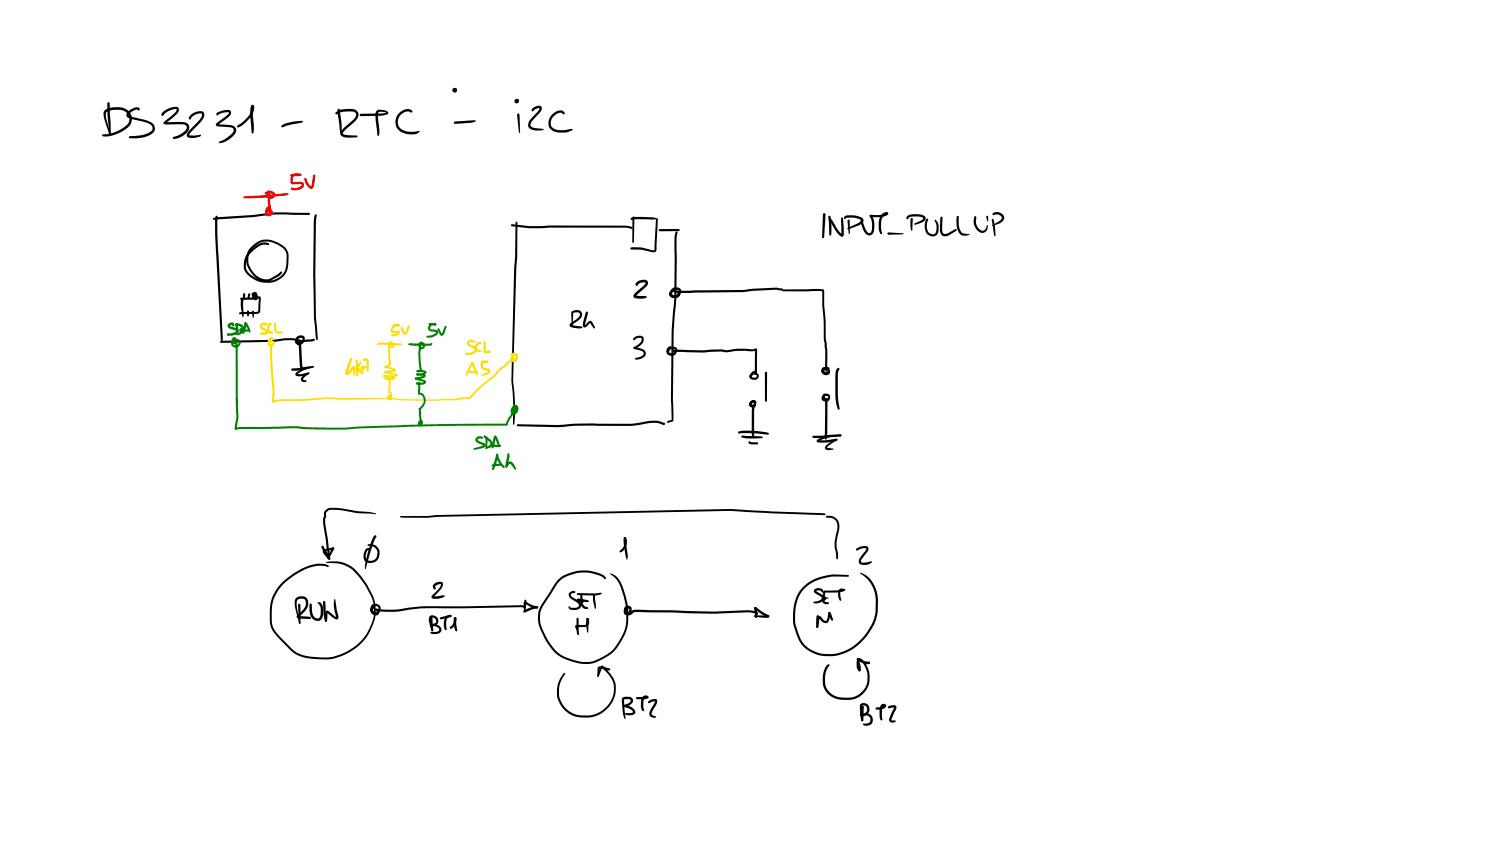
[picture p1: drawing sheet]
<svg xmlns="http://www.w3.org/2000/svg" width="449mm" height="254mm" viewBox="0 0 449 254" stroke-linecap="round" stroke-linejoin="round" font-family="sans-serif">
<g fill="#000">
<path d="M154.8 29.8h.5l.2 .5-.8 .1z" fill-rule="evenodd"/>
<path d="M154.9 29.8h.8l-.6 .7-.4-.4z" fill-rule="evenodd"/>
<path d="M76.3 88.4l.2-.1 .3 .3-.2 1-.4-1z" fill-rule="evenodd"/>
<path d="M76.2 88.3h.6l-.1 .5h-.4z" fill-rule="evenodd"/>
<path d="M75.7 88.3l1.4-.2 .2 .7-.2 .5-.5 .2a1.11 1.11 0 0 1-.9-1.2z" fill-rule="evenodd"/>
<path d="M76.1 88.3l.5-.2a1.11 1.11 0 0 1 .8 1.1l-.2 .7-.5 .2-.5-.2-.3-1z" fill-rule="evenodd"/>
<circle cx="136.4" cy="27" r=".71"/>
<circle cx="155" cy="30.3" r=".71"/>
<circle cx="155.1" cy="30.3" r=".41"/>
<circle cx="76.4" cy="88.2" r=".71"/>
<circle cx="76.5" cy="88.3" r=".32"/>
</g>
<g fill="#000">
<path d="M32.3 30.7l.2-.1 .4 .4 .4 9.5-.3 .2-.2-.2-.6-5.9zM38.3 33.5a3 3 0 0 1 3.5-1.1l.1 .1a.37 .37 0 0 1 0 .5 .37 .37 0 0 1-.5 .1l-.1-.4 .1 .2a3.1 3.1 0 0 0-2.8 1.7l1 .4 3.4 .8a4.1 4.1 0 0 1 3.3 2l.2 1-.2 .6a5.3 5.3 0 0 1-4 2l-3.3 .1-.3-.1v-.5a11.6 11.6 0 0 0 6.3-1.3l.4-.3a1.45 1.45 0 0 0-1-2.4l-5-1.2a1.29 1.29 0 0 1-1.5-1.5zM49 33.5a4.6 4.6 0 0 1 4.5-1.2 1.52 1.52 0 0 1-.6 2l-3.3 2.8h-.4v-.5l3.4-2.9 .4-1a5.3 5.3 0 0 0-3.9 1.8l-.3 .3a.7 .7 0 0 1-.4-.7 .7 .7 0 0 1 .6-.6zM49.2 36.6h5.4a1.82 1.82 0 0 1 2.1 1.1 1.82 1.82 0 0 1-.8 2.2 4.4 4.4 0 0 1-4 1.7l-.1-.3 .3-.3a5.5 5.5 0 0 0 3.9-2.5v-.4a.93 .93 0 0 0-.9-.8h-4.6a1.21 1.21 0 0 1-1.4-.3zM57.1 34.5a3.3 3.3 0 0 1 4-.8 2.7 2.7 0 0 1-1.2 3.2l-2.6 2.7-.6 .9 1.7 .2 1.7-.3 .2 .2-.2 .3-1.6 .4h-1.5a.96 .96 0 0 1-1-.7 .96 .96 0 0 1 .5-1.1l3.5-3.8 .5-.9v-.7a3.4 3.4 0 0 0-3.2 1.3v.1a.37 .37 0 0 1-.6 .2 .37 .37 0 0 1 0-.6zM65 33.9a4.9 4.9 0 0 1 4.1-.7 1.29 1.29 0 0 1-.5 1.8l-3.2 2.5-.1-.3 3.9 .3a1.6 1.6 0 0 1 1.5 1 1.6 1.6 0 0 1-.3 1.7 6 6 0 0 1-4.6 2.7l-.2-.2 .2-.2a8.9 8.9 0 0 0 4.2-3v-.8l-.4-.4-3.1-.3a1.44 1.44 0 0 1-1.8-.6l.3-.5 3.2-2.4 .4-.7v-.2l-1.6 .2-1.4 .4-.4 .4-.3-.3zM75.4 31.5a.82 .82 0 0 1 .9 .4 .82 .82 0 0 1-.1 1 8.9 8.9 0 0 1-4.8 5.3l-.3-.3 .2-.3a6.9 6.9 0 0 0 4.2-5.5l.5-.1-.1 3a8.3 8.3 0 0 1 .1 4.9l-.4 .1-.1-.2-.4-4.7v-2.5zM84.6 37.5l1.3-.6 2-.4 2.7-.3 .3 .3-.2 .3-3.6 .6-2.3 .8-.4-.3zM100.7 33.7l.8-.5a6.2 6.2 0 0 1 5.5 0 1.96 1.96 0 0 1-.4 3.1l-2.9 2.5-.9 1.3 .8 .4 3.6 .2-.1 .4-.6 .1a6.9 6.9 0 0 1-3.6-.2 1.19 1.19 0 0 1-.9-1 1.19 1.19 0 0 1 .8-1.2l3-2.8a1.73 1.73 0 0 0 1-1.9l-.1-.1a1.54 1.54 0 0 0-1.5-.6l-2.7 .2-1.6 .7-.4-.3zM101.3 32.7l.3-.1 .3 .3 .5 4 .1 2.2-.3 1-.9-5.9zM108 34.2l6.1-.2 1.9-.3-2.1-.2-.5 .3v2.3l.4 2.9v1.5l-.3 .2-.3-.2-.6-6.1a1.22 1.22 0 0 1 1.3-1.5l1.3 .1a.87 .87 0 0 1 .9 .3 .87 .87 0 0 1 .2 .9l-2.2 .5-5.9 .1-.2-.1zM119.6 34a2.64 2.64 0 0 1 4.1-.6l-.3 .4-.6-.3a2.96 2.96 0 0 0-3.3 2 2.96 2.96 0 0 0 1.5 3.6 7.2 7.2 0 0 0 4.8 .1l.1 .2a3.2 3.2 0 0 1-3.5 .9l-1.7-.5a3.5 3.5 0 0 1-1.1-5.8z"/>
<path d="M136.2 36.6l5.1-.5a1.05 1.05 0 0 1 1.4 .2l-1.4 .5-4.8 .4-.3-.1zM155.2 34.2l.3-.1 .3 .3 .2 5.3-.2 .2-.2-.2zM159.7 32.5a1.84 1.84 0 0 1 2.8-.3v.6l-.4 .8-2 2.1a2.57 2.57 0 0 0-1 2l.9 .6 3.1 .5-.8 .3-1.4 .1a2.71 2.71 0 0 1-2.4-1.1 2.7 2.7 0 0 1 1.1-2.8l1.8-1.9 .4-1-1 .3-1 .7a.52 .52 0 0 1-.1-.9zM165.6 34.3a2.63 2.63 0 0 1 3.4-.9l.4 .6-.1 .2-.2 .1-.5-.4a2.93 2.93 0 0 0-3 4.3l1 .6a8.7 8.7 0 0 0 4.9-.1l.3 .2a6.1 6.1 0 0 1-5.3 .6 2.93 2.93 0 0 1-2.1-2.3 2.93 2.93 0 0 1 1.2-2.9zM31.4 33.1a6.4 6.4 0 0 1 7.2 .3 3.3 3.3 0 0 1-.4 5 9.4 9.4 0 0 1-7.5 2.4v-.4a9.4 9.4 0 0 0 8-3.9 2.89 2.89 0 0 0-3.4-3.6 4.7 4.7 0 0 0-3.5 .9v1.6l1.4 5-.2 .3-.2-.1-1.5-4.7a2.72 2.72 0 0 1 .1-2.8zM32.8 40.5l.2-.2 .3 .2-.3 .2zM63.9 65.4l1.8-.3 10.3-.6 6.4-.8 10.3 .1 .3 .3-.3 .3-10.2-.1-6.5 .8-11.8 .8h-.3zM64.7 64.8h.5l.1 .2-.1 5.4 1.6 31-.3 1.2-.3-.8-1.7-31.4v-4.4zM75.3 74.1a6.3 6.3 0 0 1 8.8-.9 4.5 4.5 0 0 1 2.4 5.4 6.2 6.2 0 0 1-7.9 6.1 6.5 6.5 0 0 1-5.5-4.5 6.4 6.4 0 0 1 3.3-6.2 4 4 0 0 1 4.1-1.1l.2 .5h-.9a4.3 4.3 0 0 0-3.8 1.7 4.8 4.8 0 0 0-1.5 6.6 6.8 6.8 0 0 0 10.8-.2 10 10 0 0 0 .3-6.2 6.7 6.7 0 0 0-8.1-2.3l-.3 .3a5 5 0 0 0-2.5 6.1 5.8 5.8 0 0 0 5.7 4.4l2.6-1.3 1.2-1h.4v.4l-.8 .8-2.8 1.5a5.6 5.6 0 0 1-6.4-3.5l-.6-1.3a5.6 5.6 0 0 1 1.3-5.3zM94.4 64.5l.3-.3a1.31 1.31 0 0 1 .1 1.6l-.2 17 .2 12.2 .5 6.4-.2 .7-.4-.7-.5-6.4-.3-12.2 .2-16.2zM153.3 67.3l5.8 .5 5.7-.2 22.6 .1 1.6 .2 .7 .5-.3 .3-2-.4-28.3 .1-5.6-.5-.3-.3zM154.7 66.5h.4l.1 .2-.1 10.4-.2 3.2-1 33.6 .6 7.4v3.6l-.2 2.3-.2 .2-.2-.2v-6.4l-.5-6.9z"/>
<path d="M189.3 65.3l1.2-.3 2.9 .1 2.7 .1 .8 .4a14.6 14.6 0 0 1-5.3 .1l-2.2 .3-.3-.4zM189.8 65h.4l.1 .2-.2 7.4-.2 .2-.2-.2zM196.9 65.5h.4v.2l-.4 9.1a.98 .98 0 0 1-.5 .9 .98 .98 0 0 1-1.1-.1l-.7-.2a13.6 13.6 0 0 0-5.1-.6l-.4-.1v-.4l.8-.2a13.1 13.1 0 0 1 5.6 .9h.7l.1-.2zM197.7 68.8l5.9-.1 .3 .3-.3 .3-5.7 .1-.2-.1zM202.7 69.6l.5-.1a27.8 27.8 0 0 0-.2 7.1l-.1 13-.8 9.7-.3 20.7 .2 6a1.14 1.14 0 0 1-1.3 .7l-.3 .2a.44 .44 0 0 1-.1-.5 .44 .44 0 0 1 .4-.3l.8-.2-.3-5.9 .3-20.9 .8-9.5v-17.9zM247 64h.5l.1 .3-.4 6.8-.3 .3-.3-.3zM248.7 65.8l.3-.2 .3 .3v4.5l-.2 .3-.3-.2zM248.9 65.6l.4 .1-.1 .5h-.4zM248.5 64.8l.3-.1a2.19 2.19 0 0 1 .6 2.3v1.8a1.88 1.88 0 0 1-.3 1.9l-.3-.4zM248.8 65.7h.4l.4 .3 1.7 2.8 1.3 1.5-.2 .1-.2-4.2 .2-1h.4l.3 5.1a.73 .73 0 0 1-.7 .7 .73 .73 0 0 1-.7-.6l-1.4-1.7-1.6-2.8zM253.4 64.9a6.6 6.6 0 0 1 5.3 .5 1.05 1.05 0 0 1-.3 1.8l-3.7 1.5-.6-.1 3.6-1.9 .5-.4 .1-.3a3.5 3.5 0 0 0-2.6-.7h-1.9l-.4 .4-.3-.3zM254.3 65.9h.2l.4 .3v3.8l-.2 .2-.1-.2z"/>
<path d="M258.1 66.2l.5 .1 .4 .7a4.4 4.4 0 0 0 1.6 2.9h.1a.98 .98 0 0 0 .8-1.3 6.3 6.3 0 0 0-.7-4l.3-.2 .3 .4v-.2a5.6 5.6 0 0 1 .2 5.7 1.6 1.6 0 0 1-2.5-1l-1.1-2.8zM261 64.5l3.2-.1 1.6-.4 .1 .2a1.76 1.76 0 0 0-1.5 1.7l-.1 2.5 .3 1.6-.3 .3-.6-1.2-.1-2.2a2.87 2.87 0 0 1 2.1-3.3 .57 .57 0 0 1 .7 .5 .57 .57 0 0 1-.7 .6l-1.4 .4h-2l-1.4-.1zM266.3 69.8l4.8 .3-4.6 .3-.3-.4zM272 64.9a5.2 5.2 0 0 1 5.6 .2 1.29 1.29 0 0 1-1 1.6l-2.1 .7-.3-.2 2.3-1.2 .5-.6a5 5 0 0 0-4.2-.2l-.3 .3a.37 .37 0 0 1-.6 0 .37 .37 0 0 1 .1-.5zM273.2 65.4h.5l.1 .3-.1 3.3-.2 .2a5.2 5.2 0 0 1-.3-3.8zM277.8 65.7l.3-.2a.73 .73 0 0 1 0 1.2 2.59 2.59 0 0 0 1.4 3.5l.8-.1 .5-.6 .1-2-.6-1.4 .3-.2a2.6 2.6 0 0 1 1 2.1l-.2 1.7a1.96 1.96 0 0 1-2 1.3 1.96 1.96 0 0 1-1.8-1.6l-.2-1.7zM282.2 65h.4l.1 .3-.1 3.7 .5 1.1 1-.1 2.6-1.3h.2v.4l-2.1 1.4a1.71 1.71 0 0 1-2 .2 1.71 1.71 0 0 1-.9-1.8zM287 64.9l.5-.1 .1 .4a6.3 6.3 0 0 0 .7 4.2l.6 .6 1.9 .3-.7 .3-1.1 .1a3.2 3.2 0 0 1-2.1-3.6zM292.3 64.9h.5l.1 .3-.2 .9a2.48 2.48 0 0 0 2.3 3.1l.6-.5 .5-1.3a1.73 1.73 0 0 1-1.6 2.5 3.5 3.5 0 0 1-2.4-3.9zM295.9 64.8l.2-.1 .3 .2-.1 1.5zM297.8 63.9a2.01 2.01 0 0 1 2.3-.1 2.01 2.01 0 0 1 1 2.1l-1.1 1-2.3 .9-.2-.2 2.2-1.2a.97 .97 0 0 0 .7-1.3 1.84 1.84 0 0 0-2-.8l-.6 .1zM297.5 65.7l.6 .1 .3 1.7 .2 2.3v.9l-.2 .2-.3-1z"/>
<path d="M72.1 89.4l5.5-.5a.73 .73 0 0 1 .6 1.1l-.1 3a1.11 1.11 0 0 1-1.5 1.1l-4.6 .2-.3-.3 .7-.4 5-.2 .2-4.1 .3 .1-2 .5h-3.6l-.2-.1zM72.4 89.4h.5l.1 .2v3.9l-.2 .3-.3-.2-.2-1.5zM72.6 93.7h.5l.1 .2-.3 1.3zM73 88h.5l.1 .2-.5 1.9-.2-.9zM74.2 93.2h.4l.1 .2v1.2l-.3 .3-.3-.3zM74.6 88h.4l.1 .3-.6 1.4-.2-.5zM75.6 87.9h.5l.1 .2-.4 1.3zM75.6 93.3l.3-.1 .3 .3-.2 1.9zM190.9 84.7a2.28 2.28 0 0 1 3.4-.2 1.59 1.59 0 0 1-.8 1.8l-2.7 2.5-.1-.2 3.1 .2 .3 .2a3.9 3.9 0 0 1-3.6 .4 .79 .79 0 0 1-.5-.7 .79 .79 0 0 1 .4-.7l2.6-2.3 .6-.8-.4-.2-1 .1-.9 .5v-.1v.5l-.3 .1-.4-.5zM202 87.1l20.9-.1 2.7-.4 7.2-.3 1.7 .2 .4 .3a1.58 1.58 0 0 1-1.8 .1l-7.4 .3-2.8 .4-17.2 .3-2.7-.1-1.1-.3zM201.5 86.7a1.75 1.75 0 0 1 2.8 .5 2 2 0 0 1-1.3 1.9 2 2 0 0 1-2.3-.7l.1-.8a1.28 1.28 0 0 1 1.2-.8l.7 .2-.1 .4-.8 .1-.4 .7 .8 .4a1.24 1.24 0 0 0 1.4-1.5l-.7-.2-.6 .1-.5 .5-.1 .8 .4 .4 .8-.1 .4-.5-.4-.4a.69 .69 0 0 1 1 .1 .69 .69 0 0 1-.1 .9 1.65 1.65 0 0 1-2.3 .5 1.54 1.54 0 0 1 0-2.5zM234.7 86.9l10.7-.3 1.4 .1 .3 .3 .1 4.7 .5 4.6v5.2l.5 3.4-.1 6-.1-.1 .2 .6h-.5l-.2-.7v-5.7l-.4-3.4v-5.6l-.4-4.3-.1-4.5 .2 .1-11.9 .1-.2-.1z"/>
<path d="M66.1 102.3l15.9-.4a18.8 18.8 0 0 1 8.8 .1l3.3-.4 .4 .3-.3 .3-.7 .2-3.2 .2a16.7 16.7 0 0 0-8.3-.1l-15.7 .3-.2-.1zM87.4 110.6l6.5-.9 .3 .3-.2 .2-1.5 .4-3.1 .5-1.7 .1-.3-.1zM89 101a1.32 1.32 0 0 1 1.8-.4 1.32 1.32 0 0 1 .5 1.8 1.35 1.35 0 0 1-1.1 1 1.35 1.35 0 0 1-1.3-.4 .79 .79 0 0 1 .4-1 .79 .79 0 0 1 1 .2l-.7 .6 .9-.5 .2-.9-1 .1-.5 .9 .8 .3 .3 .5 .4 6.3 .3 .8-.4 .3-.5-.3-.2-.8-.4-6.3 .2 .1a1.2 1.2 0 0 1-1.3-.8 1.2 1.2 0 0 1 .6-1.5zM90.9 112.7l1.5-1 .3 .1v.3l-1.4 1-.3 .8a.73 .73 0 0 1 .9 .6 1.02 1.02 0 0 1-1.6-.9zM88.9 111.7l1.8-1 3.2-.9 .3 .2-3.1 1-1.9 1.1a6.1 6.1 0 0 0 3.4-.4l.2 .2-.2 .3a4.1 4.1 0 0 1-3.9 .3l-.1-.4zM190.2 101.2a1.68 1.68 0 0 1 2.9 .4 3.4 3.4 0 0 1-2.6 3h-.2a.42 .42 0 0 1-.2-.5 .42 .42 0 0 1 .5-.2 2.45 2.45 0 0 0 1.9-2.2 .51 .51 0 0 0-.4-.5 .51 .51 0 0 0-.5 .1l-1.4 .7-.3-.3zM190.1 104.1l1.8 .3a2.02 2.02 0 0 1 1.7 1.2l.1 .1a1.43 1.43 0 0 1-1 1.7l-1 .4h-1.2v-.4l1.9-.6 .5-.4 .2-.4-.5-.7-2.1-.6a.4 .4 0 0 1-.4-.1 .4 .4 0 0 1 0-.5zM200.4 104.2a.47 .47 0 0 1 .6-.4 .47 .47 0 0 1 .2 .7l-.5 .2-.3-.3 .5-.3 .1 .4-.4 .8 .3 .5a1 1 0 0 0 1.2 .1 1 1 0 0 0 .4-1.2h-1.3l-.4 .6v.5l.7 .2 .6-.1-.1-.5-.5-.4a.82 .82 0 0 1 1 0 .82 .82 0 0 1 .2 1.1 1.39 1.39 0 0 1-1.9 .5 1.39 1.39 0 0 1-.5-1.9l.2-.2a1.66 1.66 0 0 1 2.7 .4 1.7 1.7 0 0 1-1.4 1.7 1.7 1.7 0 0 1-1.9-1.1l.1-.7zM202.2 105.1l.3-.2 .3 .4-.3 .2zM202.3 105l.5 .1-.1 .4-.4-.1zM202.4 105l8.5 .1 5.3-.3 2 .2a20.5 20.5 0 0 1 6.7-.3h1.1a.62 .62 0 0 1 .6-.2 .62 .62 0 0 1 .5 .4v7l-.4 .3-.3-.3 .1-7 .3 .1a5.3 5.3 0 0 1-3.3 .2h-2.8l-2.8 .4-1.7-.2-5.3 .3-8.4-.2-.3-.3zM225.4 111.7a.84 .84 0 0 1 .9-.6 .84 .84 0 0 1 .8 .8l-.4 .3-.3-.5-.7 .7-.1 .6 .3 .2h.8l.3-.4-.2-.3a.91 .91 0 0 0-1.4 .6l-.3 .4-.3-.2a1.38 1.38 0 0 1 1.2-1.6 1.38 1.38 0 0 1 1.6 1.2l-.6 .9-1.2 .1a1.15 1.15 0 0 1-.9-1 1.15 1.15 0 0 1 .5-1.2z"/>
<path d="M229.5 111.5h.5l.1 .3-.1 8.3-.2 .5-.3-.5zM246.8 118.4a1.21 1.21 0 0 1 1.9 0 1.21 1.21 0 0 1-.3 1.8 1.21 1.21 0 0 1-1.7-.6l.1-.9 .7-.7 .2 .3-.3 .9a.45 .45 0 0 0 .2 .6 .45 .45 0 0 0 .6-.1l.1-.2a.61 .61 0 0 0-.5-.8 .61 .61 0 0 0-.7 .6l.1 .3 .9-.2v.5l-.3 .2a.96 .96 0 0 1-1.4-.3 .96 .96 0 0 1 .4-1.4zM247.6 119.4h.4l.1 .5h-.4zM247.6 119.4l.3-.1 .3 .5-.1 10.2v1.5l-.4 .3-.3-.3v-.9zM246.6 110.3a1.33 1.33 0 0 1 2 .2 1.33 1.33 0 0 1-.3 1.9l-.1 .1a1.29 1.29 0 0 1-1.6-1.5 1.29 1.29 0 0 1 2-.9l.3 .4-.1 .2h-1l-.5 .5 .2 .6 .7-.1 .1-.4-.4-.4-.7-.1-.2 .5 .9 .2 .8-.4a.73 .73 0 0 1 0 .9 .73 .73 0 0 1-.9 .2 1.11 1.11 0 0 1-1.4-.4 1.11 1.11 0 0 1 .2-1.5zM251.2 110.4l.3-.1 .3 .3-.4 1.1-.1 3.1a27.7 27.7 0 0 0 .6 7.7l-.3 .4-.3-.2a23.7 23.7 0 0 1-.7-9.1l.1-2.3zM155.1 127.3l12.2 .2 5-.5 16.9 .1 2.6-.3a11.1 11.1 0 0 1 7.2-.1l.4 .2v.5h-.5l-1.7-.5-1.5-.1-6.5 .9h-16.9l-5 .4-12-.3-.3-.3zM221.4 129.5a20.9 20.9 0 0 1 9 .3l.3 .3-.3 .3a35.6 35.6 0 0 0-8.7-.4l-.3-.1zM222.4 130.7l6 .2 .4 .3-.4 .2-4.4 .1-1.4-.3-.3-.3zM224.6 132.5l.4-.2v.5v-.3l2.1 .1 .3 .4-.3 .3-1.9-.1-.6-.3zM225 120.5l.1-.1a.84 .84 0 0 1 .9-.3 .84 .84 0 0 1 .6 .8l-.7-.1-.6 .5h.7l.2-.6-.5 .1-.2 .7 .6 .3v-.4a.46 .46 0 0 1 .5 .4 .46 .46 0 0 1-.5 .5 1.1 1.1 0 0 1-1.1-1.6 1.1 1.1 0 0 1 1.9-.1 1.18 1.18 0 0 1-.9 1.3 1.18 1.18 0 0 1-1.4-.6zM225.9 121.5a.41 .41 0 0 1 .4-.2 .41 .41 0 0 1 .4 .3l-.4 .3h.1l-.2 1.2 .1 7.5-.4 .3-.3-.2-.1-.7v-6.9z"/>
<path d="M243.8 130.8l8.2-.6 .4 .4-.3 .3-5.7 .5-2.4-.1-.3-.3zM245.1 132h2.5l3.3-.4 .3 .3-.4 .2 .1 .1a10.3 10.3 0 0 1-5.8 .2zM248 133.4l2.1-1.4 1-.3v.4l-1.8 1-1.3 1.2 2.1 .4-1.8 .3a.81 .81 0 0 1-.9-.6 .81 .81 0 0 1 .6-1zM245.1 131.9a10.5 10.5 0 0 1 6-1.5l1-.1h.2v.5a12.9 12.9 0 0 0-6.7 1.6l-.5 .1z"/>
<circle cx="190.3" cy="104.3" r=".31"/>
</g>
<g fill="#f00">
<path d="M80.5 57.5h.4l.1 .2 .3 6.1a1.06 1.06 0 0 1-1.2 1 1.09 1.09 0 0 1-.3-1.5 1.09 1.09 0 0 1 1.5-.3 1.09 1.09 0 0 1 .3 1.5l-.3 .2a1.38 1.38 0 0 1-1.8-1.1 1.38 1.38 0 0 1 1.4-1.6l.4 .6a.5 .5 0 0 1 0 .5 .5 .5 0 0 1-.5 .2l-.3-.6-.1 1.3 .5 .1 .3-.3-.1-.2-.5-.1-.3 .6 .3-.2 .1-1a12.3 12.3 0 0 1-.2-5.4z"/>
<path d="M73.1 59l13.3-1.1a.44 .44 0 0 1 0 .6 .44 .44 0 0 1-.5 .1l-7.8 .8-4.8 .1-.2-.1z"/>
<path d="M79.5 57.7l.6-.3a2.43 2.43 0 0 1 2.1 .3 1.35 1.35 0 0 1-.2 1.7 1.35 1.35 0 0 1-1.7 .1 1.29 1.29 0 0 1-.5-1.4 1.29 1.29 0 0 1 1.2-1l.5 .4-.3 .3h-.5l-.2 .8 .2 .3h.8l.4-.4-.2-.3-.8-.2-1.2 .2-.3-.3z"/>
<path d="M87.1 52.4l2.9-.3-.3 .3 .4-.3 .3 .3-.4 .4-2.6 .1-.3-.1z"/>
<path d="M87.6 52.4l.9-.4 1.8 .2 .1 .2-.3 .4-1.3-.2-.7 .3-.3 1.7h2.8a.95 .95 0 0 1 .2 1.7 3.7 3.7 0 0 1-3.2 .7l-.3-.3v-.4l.3-.1 .1 .3 .4-.1a3.1 3.1 0 0 0 2.3-.7l.1-.3-.3-.2h-1.7a.93 .93 0 0 1-1 0 .93 .93 0 0 1-.4-.9l.1-1.1z"/>
<path d="M91.4 53.5l.4-.1 .6 1.4 .9 1.2 .7-3.5 .5-.1-.3 3.1a.98 .98 0 0 1-.7 1.1 .98 .98 0 0 1-1.2-.7l-.8-1.3z"/>
</g>
<path d="M171.5 93.4l.5-.2a1.66 1.66 0 0 1 2.6 .9 2.75 2.75 0 0 1-1.9 2.6l-1.2 .8 3 .4 .3 .3a4 4 0 0 1-3.5-.1 .62 .62 0 0 1-.5-.5 .62 .62 0 0 1 .3-.6l1.6-1.1a1.78 1.78 0 0 0 1.2-1.7l-.1-.3a1.19 1.19 0 0 0-1.5-.1l-.9 .1zM171.4 93.9l.2-.1 .3 .3-.3 3.7zM175.8 93.5h.5l.1 .2-1 3.9 1-1.1a.71 .71 0 0 1 1.2 .1l.9 1.6-.1 .3-.4-.1-1-1.5-.8 .8a.72 .72 0 0 1-1 .5 .72 .72 0 0 1-.4-1z" fill="#000"/>
<g fill="#008000">
<path d="M68.6 97.1l.1-.1a.83 .83 0 0 1 1.1-.3 .83 .83 0 0 1 .3 1.1h-.4l-.1-.4-.6 .3 2 .7a.97 .97 0 0 1 .6 1.1 .97 .97 0 0 1-.9 .8l-2 .4-.6-.4 .3-.3 1.9-.3 .5-.5-.9-.3a1.28 1.28 0 0 1-1.6-1.5z"/>
<path d="M68.2 100.1h.4v.4h-.4z"/>
<path d="M68.2 100.2l.4-.3 .2 .1-.4 .6z"/>
<path d="M70.8 96.9h.5l.1 .2 .2 2.5-.3 .2-.3-.2-.2-.6z"/>
<path d="M71.3 99.4l.3 .2-.2 .2-.3-.2z"/>
<path d="M70.6 97.1a1.78 1.78 0 0 1 2.3 .4 1.78 1.78 0 0 1-.1 2.3l-1.7 .7a.28 .28 0 0 1-.4-.1 .28 .28 0 0 1 .3-.3l1.3-.8 .3-.8-.6-.6-1-.2 .1-.4 .4 1.5v.8l-.2 .2-.2-.2v-.9l-.6-1.2z"/>
<path d="M73.4 96.6h.4l.1 .3v.9l-.6 2.1-.3 .2-.3-.3z"/>
<path d="M73.5 96.8h.3a3 3 0 0 1 1.1 3l-1.5-2.7z"/>
<path d="M72.3 98.9h2.2l.3 .3-.4 .3-1.9-.1-.3-.3z"/>
<path d="M69.8 101.3a.77 .77 0 0 1 1.1 .1 .77 .77 0 0 1-.2 1.1l-.4-.7-.1 .2a1.06 1.06 0 0 0 0 1.4l.8 .2 .6-.8-.1-.4-.4-.1h-.6l-.2 .3a.8 .8 0 0 1 1 .7l.2 21.8-.5 3.5-.3 .3-.3-.4 .5-3.6-.3-21.7 .2 .1a.9 .9 0 0 1-1.1-1 .9 .9 0 0 1 1.4-.7 1.3 1.3 0 0 1 1.1 1.4 1.3 1.3 0 0 1-1.3 1.2 1.5 1.5 0 0 1-1.5-.7 1.5 1.5 0 0 1 .1-1.6z"/>
<path d="M70.5 128.3h.4v.5h-.4z"/>
<path d="M70.5 128.3l1.5-.2 15.3-.3 12 .4 7.7-.2a880.9 880.9 0 0 1 45-1l-.3 .2 .5-1.4 1.5-2.4 .8-.8 .2 .3-.5 .5-.2 .3h.2a1.26 1.26 0 0 0 .7-1.4l-.7 .1-.4 .9 .5-.1 .2-.7v-.4l-.4-.2a.51 .51 0 0 1 .3-.4 .51 .51 0 0 1 .6 .2 1.53 1.53 0 0 1-1.1 2.3 1.03 1.03 0 0 1-.8-.8 1.03 1.03 0 0 1 .5-1.1l.4-.4a.93 .93 0 0 1 1-.1 .93 .93 0 0 1 .5 .9 1.41 1.41 0 0 1-.4 1.5 1.41 1.41 0 0 1-1.5 .2l-.1-.1a1.33 1.33 0 0 1 1.5-1.8 1.3 1.3 0 0 1-.9 1.6l.1-.1-1.6 2.6-.3 1.1-.3 .2a674.7 674.7 0 0 0-48.8 1.1h-8.7l-7.2-.4-16.6 .5-.2-.1z"/>
<path d="M142.8 131.2l.3-.2a1.45 1.45 0 0 1 1.6 0l.1 .5h-1.1l-.5 .4 1.9 .9a.7 .7 0 0 1 .6 .7 .7 .7 0 0 1-.6 .7l-2.8 .7-.3-.1 .2-.4 2.9-.8-.7-.3a1.95 1.95 0 0 1-1.8-1.4z"/>
<path d="M145.7 131h.5l.1 .2-.1 3.2-.2 .2-.4-.5z"/>
<path d="M145.1 130.7l.4-.1 1.5 1.1a1.38 1.38 0 0 1 .8 1.4 1.38 1.38 0 0 1-1 1.2l-1.2 .3-.2-.2 1.5-.9 .2-.4-.4-.7-1.6-1.2z"/>
<path d="M148.2 130.8h.4l.1 .3-.7 3.2-.3 .2-.3-.3z"/>
<path d="M148.3 130.7h.5l.4 .7 .7 2 .1 .5-.2 .3-1.6-3.3z"/>
<path d="M147.3 133.4h2.7l.3 .3-.7 .4-2.1-.2-.3-.3z"/>
<path d="M148.9 136.1a.61 .61 0 0 1 .6 .4 .61 .61 0 0 1-.1 .7l-1.2 3.6-.5 .1a1.75 1.75 0 0 1 .3-1.7z"/>
<path d="M148.9 136.3l.4 .2 .8 1.8 1.3 1.8-.1 .3a5.1 5.1 0 0 1-2.5-3.8z"/>
<path d="M147.7 139.3l.8-.2a2.33 2.33 0 0 1 2 .3l-.3 .3-2.5 .2-.3-.3z"/>
<path d="M152.3 136l.2-.1a2.02 2.02 0 0 1 .1 2.3l-.4 1.7-.3 .3-.4-.5z"/>
<path d="M151.7 139.6h.4v.5h-.4z"/>
<path d="M152.5 138.6a.87 .87 0 0 1 1.4 .3l.9 1.6-.2 .3-1.6-1.8-.9 1.1h-.4v-.4z"/>
</g>
<circle cx="72.4" cy="99" r=".71" fill="#008000"/>
<g fill="#fd0">
<path d="M78.2 97.2a1.48 1.48 0 0 1 1.8-.3l.1 .6h-1l-.5 .4 1.6 .9a.88 .88 0 0 1 .3 1.1 .88 .88 0 0 1-1.1 .5h-1l-.5-.3 .2-.3 1.7-.3-1.2-.7a.96 .96 0 0 1-.4-1.6z"/>
<path d="M80.6 97.1l.6-.4 .3 .3-.5 .7-.2 .7 .1 .7 .5 .4a.38 .38 0 0 1 .5 .1 .38 .38 0 0 1-.2 .5 1.71 1.71 0 0 1-1.7-1.1 1.71 1.71 0 0 1 .6-1.9z"/>
<path d="M82.2 96.9l.3-.1 .3 .3 .2 2.1 1.5 .2 .2 .1v.4l-1.4 .1-.8-.3-.3-1.1z"/>
<path d="M80.7 101.4a.85 .85 0 0 1 1.4 .2l-.3 .2-.2-.3v.3a.86 .86 0 0 0-.7 .6 .86 .86 0 0 0 .3 .8h.4l.2-.5h-.5l-.2 .5 .5 .7 .3 7.7 .4 5.5-.1 3.3-.3 .4-.3-.3 .3-.2-.3 .1 .1-3.2-.4-5.6-.3-7.8a.95 .95 0 0 1-.1-1.6 .95 .95 0 0 1 1.5 .6 .95 .95 0 0 1-1.2 1.1 1.28 1.28 0 0 1-1.1-.9 1.28 1.28 0 0 1 .4-1.4z"/>
<path d="M81.7 120.3l.4 .1v.3l-.5-.1z"/>
<path d="M81.7 120.3a4.6 4.6 0 0 1 3.2-.6h5.2l8-.5 4 .2h15.3l2.8 .3 7.8 .1 8.4-.2 1.7-.4 2.8-.1-.1 .1a50.7 50.7 0 0 1 7.7-7.1 8.8 8.8 0 0 1 3-2.8l2-1.9 .2-.5 .5 .1-.3 .8-2.2 2.1-2 1.5-.9 1.2a49.9 49.9 0 0 0-7.9 7.1l-4.4 .4-8.5 .1-7.8-.1-2.8-.4-15.3 .2-4.5-.2-7.5 .6h-5.2a4.5 4.5 0 0 0-2.8 .4h-.4z"/>
<path d="M153.7 106.9l.4-.1 .1 .5-.4 .1z"/>
<path d="M153 106.3a1.28 1.28 0 0 1 1.7-.3 1.28 1.28 0 0 1 .5 1.6 1.28 1.28 0 0 1-1.6 .7 1.26 1.26 0 0 1 .2-2.2l.6-.1a1.24 1.24 0 0 1 .9 1.8 1.24 1.24 0 0 1-2.1 .2l.1-.6 .5-.5 .4 .2-.3 .6 .1 .2 .6-.2 .2-.7-.2-.4-.5 .1-.3 .6 .1 .4 .6-.3 .1-.9-.9-.1-.6 .1z"/>
<path d="M140.3 102.3a1.71 1.71 0 0 1 1.9-.2l.3 .1 .1 .5-1.3-.1-.6 .4 2 1.1a.99 .99 0 0 1 .4 .9 .99 .99 0 0 1-.5 .9 3.6 3.6 0 0 1-2.6 .5 .34 .34 0 0 1-.5-.2 .34 .34 0 0 1 .4-.4h1a1.43 1.43 0 0 0 1.6-.9l-1.8-1.1a.96 .96 0 0 1-.4-1.5z"/>
<path d="M142.9 103a.81 .81 0 0 1 .8-.5 .81 .81 0 0 1 .7 .5l-.3 .3-.3-.3v-.2l.2 .3-.9 .8-.1 .5 .4 .4a.75 .75 0 0 1 .8 .7 1.41 1.41 0 0 1-1.8-.7 1.41 1.41 0 0 1 .5-1.8z"/>
<path d="M145.2 102.5h.4v.5l-.4-.1z"/>
<path d="M145.2 102.5l.2-.1 .3 .3-.1 2.6 1.3-.1 .2 .1v.4l-1.4 .2-.6-.3z"/>
<path d="M141.3 108.9l.5-.1v.3l-1.6 3.4-.4 .1a1.51 1.51 0 0 1 .4-1.6z"/>
<path d="M141.4 108.6l.4-.1 .3 .3 1.3 3.4-.2 .4-.3-.2-1.1-2.5-.4-.9h.4l-.5 .1z"/>
<path d="M140.3 111.2l2.8 .2 .3 .3-.1 .2-.6 .1-2.2-.2-.3-.3z"/>
<path d="M144.3 108.2h1.9l.3 .3-.3 .3h-1.7l-.3-.3z"/>
<path d="M144.6 108.5l.6-.3a.79 .79 0 0 1 1.3 .5l-1.4 .2-.3 1 .4 .4 1.6 .5 .3 .4-.2 .5-1.1 .8-1.4 .2-.1-.1 .2-.3 1.7-.7 .2-.3-1.5-.5-.5-.4-.2-1.1z"/>
<path d="M116.7 113.8l.2-.1 .3 .3-.3 3.6-.1-.3a1.2 1.2 0 0 1 .7 1.4 1.2 1.2 0 0 1-1.3 1 .69 .69 0 0 1 .4-1 .69 .69 0 0 1 .9 .4 .69 .69 0 0 1-.5 .9 .89 .89 0 0 1-.7-.7 .89 .89 0 0 1 .3-.9h.6l.1 .2-.4 .4 .2 .5-.5-.3 .5-.5-.1-.7a.54 .54 0 0 1-.6-.3 .54 .54 0 0 1 .2-.7z"/>
<path d="M116.7 113.8l.3-.1 .1 .5h-.2z"/>
<path d="M115.4 113.2l.9 .3 .6 .4-.2 .1 .2-.3 .3 .3-.3 .3-.9-.4a.49 .49 0 0 1-.6-.7z"/>
<path d="M115.5 113.2h2.9l.2 .2-.1 .3-.6 .1-2.3-.1-.3-.3z"/>
<path d="M114.9 112.6l2.9 .3 .8 .5-.2 .3-.9-.4-2.4-.2-.3-.3z"/>
<path d="M115.3 111.4l3.7 .7a.5 .5 0 0 1 .3 .7 .5 .5 0 0 1-.7 .2l-.8 .1a4 4 0 0 1-3-.3l.3-.3h2.7l1.1-.2v.3l-3.3-.6-.3-.2z"/>
<path d="M115.3 111.5l.3-.2 .2 .4-.3 .2z"/>
<path d="M115.4 109.8l2.2 .5a1.09 1.09 0 0 1 1.2 .8l-.8 .4-2.4 .4-.3-.3 .2-.3 2.9-.4-.1 .2-2.8-.8z"/>
<path d="M115.3 110l.3-.3 .3 .3-.3 .3z"/>
<path d="M116.7 102.8h.3l.2 .2-.2 3.7 .2 2.3-.4 .8-1.2 .5-.3-.3 .1-.2 1-.4 .3-.5-.3-4.9z"/>
<path d="M116.7 102.8l.5 .1-.1 .3-.4-.2z"/>
<path d="M113.3 102.9l1.7-.2 5.3 .3 .2 .3-.3 .3-5.5-.3-1.4 .2-.2-.3z"/>
<path d="M116.6 102.5l.7-.2-.3 1.1 .2 .3 .4 .1v-.4l-.7-.6 .2-.2a.96 .96 0 0 1 1.2 .9 .96 .96 0 0 1-1 1 .96 .96 0 0 1-.9-1.2z"/>
<path d="M117.9 97.2h1.7l.4 .3-.4 .4-1.5-.1-.3-.4z"/>
<path d="M117.8 97.8l.9-.5a.68 .68 0 0 1 .8-.1 .68 .68 0 0 1 .4 .6h-.6a1.45 1.45 0 0 0-1.5 1.5l1.7-.1a.54 .54 0 0 1 .5 .5 .54 .54 0 0 1-.4 .6 1.86 1.86 0 0 1-2.4 .3l1.7-.6 .5-.5 .3 .4-1.7-.1a.93 .93 0 0 1-.9-.7 .93 .93 0 0 1 .4-1z"/>
<path d="M120.2 98.1l.6 .1 .4 1.1 .4 .4 .7-1.9 .5-.2 .1 .4-.6 1.8a.91 .91 0 0 1-1 .6 .91 .91 0 0 1-.8-.9z"/>
<path d="M105 107.5l.3-.2 .4 .4-1.4 4.3-.3-.2 .6-.4 .7-1.1a.71 .71 0 0 1 .9-.6 .71 .71 0 0 1 .5 1l-.4 2.1-.5-2.4 .4 .1-1.4 1.6a.72 .72 0 0 1-1 .3 .72 .72 0 0 1-.2-1.1z"/>
<path d="M106.8 107.9l.2-.1 .3 .3 .1 4.4-.3 .4-.3-.4z"/>
<path d="M108 108.5l.3-.1 .2 .2-.9 2.2 .4 .7 .7 .3-.2 .1-.6-.7-.4-.1-.1 1.5-.3 .3-.2-.3v-1.1a.93 .93 0 0 1 .7-1.1 .93 .93 0 0 1 1.1 .7 .56 .56 0 0 1 .3 .9 .56 .56 0 0 1-.9 0 1.39 1.39 0 0 1-1.1-1.7z"/>
<path d="M108.9 107.8l.3-.2a.98 .98 0 0 1 1.1 .1 .98 .98 0 0 1 .3 1l-.1 2.6-.2 .2-.3-.2-.1-3-.1-.2-1 .2z"/>
<path d="M108.9 110.1l1.6-.3 .1 .2-1.7 .7-.3-.3z"/>
<circle cx="115.6" cy="113.4" r=".29"/>
</g>
<circle cx="108.9" cy="110.3" r=".71" fill="#fd0"/>
<g fill="#008000">
<path d="M125.7 127.3h.5v.3l-.5 .1z"/>
<path d="M125.7 122.4l.2-.1 .3 .3 .3 3.2a.94 .94 0 0 1 .1 1.2 .94 .94 0 0 1-1.2 .3v-.6a.76 .76 0 0 1 1.1-.6 .76 .76 0 0 1 .3 1.1l-.6 .7-.4-.1-.2-.3 .1-.2 .5-.1v-.5l-.3 .3 .2-.4-.4-2z"/>
<path d="M125.5 114.6l.2-.1 .4 .4-.1 3.1-.2-.3a2.48 2.48 0 0 1 1.9 1.9 2.48 2.48 0 0 1-.8 2.5l-.8 .8h-.4l-.1-.4 .8-.7a1.95 1.95 0 0 0-.4-3.4l-.4-.1-.2-.2z"/>
<path d="M125.5 114.6h.4l.1 .5h-.4z"/>
<path d="M124.9 114.8l.6-.1-.1 .2 .3-.4 .3 .4-.1 .2 .1-.2a.78 .78 0 0 1-1.1 .4z"/>
<path d="M124.5 113.3l2.5 .6a.77 .77 0 0 1 .8 .8 .77 .77 0 0 1-1 .7l-1.9-.2-.1-.2 .2-.3 2.2-.1-2.6-.8z"/>
<path d="M124.9 112.1h2a.64 .64 0 0 1 .8 .6 .64 .64 0 0 1-.7 .7l-2.5 .4-.1-.3 .3-.3 2.5-.7v.3l-2.1-.2-.2-.1z"/>
<path d="M125.1 111h2a.67 .67 0 0 1 .8 .6 .67 .67 0 0 1-.6 .7l-1.1 .3-1.3-.1-.1-.2 .3-.3 1.4-.1 .8-.4 .1 .3-2.2-.2-.3-.3z"/>
<path d="M125.7 103.1h.5l.1 .3-.2 3 .4 4.8a1.08 1.08 0 0 1-1.6 .1l.3-.3 .8-.1-.5-4.5z"/>
<path d="M122.5 103l6.1 .1 .8-.3a.55 .55 0 0 1 0 .7 .55 .55 0 0 1-.7 .2l-5.9-.2-.3-.3z"/>
<path d="M125.7 102.8a1.05 1.05 0 0 1 1.5 0 1.05 1.05 0 0 1 0 1.5 1.05 1.05 0 0 1-1.5-.1l-.1-.2a1.31 1.31 0 0 1 .8-1.5l.4 .2-.4 .4-.1 .8 .2 .2 .3-.2a.46 .46 0 0 0 0-.6 .46 .46 0 0 0-.6-.1l-.4 .6-.2-.6z"/>
<path d="M128.6 96.9l2 .1 .3 .3-.3 .3-1.8-.1-.3-.3z"/>
<path d="M130.4 97.1h.5l-.1 .4-.5-.1z"/>
<path d="M128.8 97.4a1.48 1.48 0 0 1 2.1-.1l-.3 .3h-1l-.6 .6 .2 .5 1.2 .1a.93 .93 0 0 1 1.1 .8 .93 .93 0 0 1-.8 1.1 2.45 2.45 0 0 1-2.7 .4l-.2-.2 .3-.2 1.6-.3 1.1-.8-2-.4a1.08 1.08 0 0 1 0-1.8z"/>
<path d="M131.3 98.5l.5 .1 .8 1.5 .8-2.2 .5-.1v.3l-.7 2.1a.64 .64 0 0 1-.6 .5 .64 .64 0 0 1-.6-.4l-.8-1.5z"/>
<circle cx="126" cy="127.5" r=".33"/>
</g>
<g fill="#000">
<path d="M120 154.9l.2-.2h7.9l2.9-.2 88.1-1.9 12.5 .8 14.8 .5 1.1 .1 .1 .2-.2 .3-15.9-.6-12.3-.7-88.2 1.8-2.9 .3-7.1-.1h-.8zM247.8 154.8l1.3-.1a3.3 3.3 0 0 1 2.5 4.6l-.6 3.1-.1 1.6 .5 2.1v1.3l-.3 .3-.2-.2-.6-3.6 .1-1.6 .4-2.1a4.5 4.5 0 0 0 0-4l-1.2-.8-1.8-.2zM96.5 163.7h.5l2 3.5v.6h-.4l-2-3.2zM97.6 153.1l1-.7a8.6 8.6 0 0 1 4.4 .1l3.9 .8a16.2 16.2 0 0 1 5.9 .7l-.2 .2a67.2 67.2 0 0 1-11.6-1.3h-2.2l-1 .9-.2 3.4 1.2 7.9v2.1l-.3 .4-.4-.3 .1-2.3-1.2-7.7a2.52 2.52 0 0 1 .2-2.5v-1.1zM84.6 174.7a17.7 17.7 0 0 1 12-5.6l1.9 .4 .2 .3-.4 .2a10.2 10.2 0 0 0-8.7 1.7 14.4 14.4 0 0 0-7.8 9.1 23.3 23.3 0 0 0-.1 6.7l.3 .7a30.6 30.6 0 0 0 6.6 7.2 18.4 18.4 0 0 0 13.3 .9 14.6 14.6 0 0 0 10.2-14.8l-.5-2.1a23.2 23.2 0 0 0-6.6-9 11.2 11.2 0 0 0-7.1-1.6l-.2-.1a9.4 9.4 0 0 1 10.6 4 20.6 20.6 0 0 1 3.9 7 14.1 14.1 0 0 1-5.1 14.4 16.6 16.6 0 0 1-13.7 3.4 9.8 9.8 0 0 1-6.6-2.8l-2.4-2.5a8.3 8.3 0 0 1-3.5-5.9 13.8 13.8 0 0 1 1.9-9.3zM96.9 165l3.1-.9a.49 .49 0 0 1 .1 .8l-1.6 2.6-.4-.3 .3-.5 1.3-2.4 .3 .4-2.6 .6 1.7 2.2-.3 .4-1.8-1.9-.2-.6zM98.7 167.2l.4 .3-.3 .4-.3-.4zM110.4 163.2a2.78 2.78 0 0 1 3.4 1.9l.1 .4a3.2 3.2 0 0 1-.9 2.6 2.25 2.25 0 0 1-2.4 .8 2.25 2.25 0 0 1-1.6-2 2.21 2.21 0 0 1 1.4-2.6h.5l.3 .4-.3 .3h-.5a2.19 2.19 0 0 0-.2 3 2.01 2.01 0 0 0 2.9-1.5l.1-1a2.1 2.1 0 0 0-1.7-1.7l-1.1-.1-.2-.3zM112.3 160.6l.3-.1 .3 .3a56.2 56.2 0 0 0-3.3 9.9 22 22 0 0 1 1.9-8.5zM130.1 175.2a1.76 1.76 0 0 1 2.8-.2v.4a9.6 9.6 0 0 1-2.8 3.7l-.1-.3 2.6-.3h.7l.1 .3a4.7 4.7 0 0 1-3.5 .7l-.4-.3v-.4l2.2-2.4 .6-1.1-.1-.2-.4 .1-1.1 .4v.9l-.3 .3-.6-.8zM170.9 177.7l.7-.4h.9v.5l-1.2 .3v.5l2.4 1.8 .6 .8a1.23 1.23 0 0 1-.9 1.6l-1.9 .1a.77 .77 0 0 1-.8-.3 .77 .77 0 0 1 0-.9l.3 .4 .9 .2 1-.1 .7-.4-.2-.8-1.8-1.2a1.52 1.52 0 0 1-1-1.7zM173.1 178h5.3l1.9-.3 .2 .2-.5 .4-1.6 .3-5.1-.1-.3-.3z"/>
<path d="M173.5 180l1.1 .3a.62 .62 0 0 1-.7 .3 .62 .62 0 0 1-.4-.6zM174.4 179.9h1.4l.8 .4-.2 .3-1.8-.2-.3-.3zM174.2 178.2h.2l.3 .3 .1 2.1a1.59 1.59 0 0 0 1.5 1.5 .57 .57 0 0 1-.3 .6 .57 .57 0 0 1-.7-.1l-.8-.6-.4-.9zM178 178.3h.4l.1 .2 .2 2.6-.1 1.5-.2-.4a7.6 7.6 0 0 1-.4-3.9zM167.3 174a12 12 0 0 1 14.1-1.1l.4 .5-.3 .3a11.3 11.3 0 0 0-13.1 .1l-1.3 1.4-4 6.3a8.1 8.1 0 0 0 .3 8.7 11.9 11.9 0 0 0 6.7 7 11 11 0 0 0 8.9 .7 13.9 13.9 0 0 0 8.9-11.5 18.9 18.9 0 0 0-3.2-12.9l-1.7-1.4a3.2 3.2 0 0 1 2.9 2 21.1 21.1 0 0 1 2.2 14.4 14.5 14.5 0 0 1-9.7 10.2 14.3 14.3 0 0 1-12.6-3.7 19.6 19.6 0 0 1-4.4-9.2l.1-2.4 .7-1.7zM187.2 161.1a.83 .83 0 0 1 .9 1.2 3.7 3.7 0 0 1-2 3.4l-.3-.4a3.2 3.2 0 0 0 1.5-3.7zM187.3 161.1l.5 .3-.2 .3-.5-.3zM187.2 161.2l.2-.1 .4 .3v1.7l.5 3.6-.3 1.1-.3-1-.5-3.2zM244.3 176.8a1.8 1.8 0 0 1 2.6 .3l-.1 .5-.2 .1-.4-.5h-1.4l1.8 1.1a1.15 1.15 0 0 1 .6 1 1.15 1.15 0 0 1-.6 1.1 2.57 2.57 0 0 1-2.7 .3l.2-.3 1.7-.3 .7-.6-.2-.5-1.1-.7a1.03 1.03 0 0 1-.9-1.5zM247.2 177.2l6-.4 .1 .2h-1l-.2 .3v1.4l.3 1.2-.3 .3-.3-.2-.3-1-.1-1.4a1.1 1.1 0 0 1 .8-1.1 1.1 1.1 0 0 1 1.3 .5l-.6 .4-1.9 .3h-3.6l-.2-.1zM247 177.2h.4l.1 .2-.2 2.8 1.4 .5a1.04 1.04 0 0 1-1.4 .4 1.24 1.24 0 0 1-.7-1.6zM240.9 176.1a14 14 0 0 1 9.3-3.8l4.2 .1 .3 .3-.3 .3-4.2-.1a12.3 12.3 0 0 0-10.1 5.2 13.7 13.7 0 0 0 1.9 15.9 12.2 12.2 0 0 0 16.6-2.6l1.6-2.1a12.7 12.7 0 0 0 2.4-5.9 12.1 12.1 0 0 0-1.3-8.2 10.7 10.7 0 0 0-3.3-3.3l.1-.2a8 8 0 0 1 5.2 7.2 14.7 14.7 0 0 1-1.1 8.3 15.9 15.9 0 0 1-12.7 9.6 9.8 9.8 0 0 1-11.1-8 13.6 13.6 0 0 1 2.5-12.7z"/>
<path d="M256.8 164.6a2.92 2.92 0 0 1 3.6-.4v1l-2 2.6-.1 .7 1.2 .2 1.8-.4 .2 .3a3.4 3.4 0 0 1-3.3 .7 1.16 1.16 0 0 1-.4-1.8l1.9-2.5 .1-.5a3.8 3.8 0 0 0-2.8 .6l-.3-.3zM88.8 179.4a2.19 2.19 0 0 1 2.9-.3 2.19 2.19 0 0 1 .6 2.8l-.8 1.4-1.9 1.7-.1-.3 3 .2 .7 .2v.4l-3.6-.1a.56 .56 0 0 1-.6-.4 .56 .56 0 0 1 .3-.6l1.3-1.2a2.33 2.33 0 0 0 .7-3.5l-.4-.1a1.45 1.45 0 0 0-1.8 .5v2l1 4.8-.2 .2-.2-.2-1.1-4.3a3.2 3.2 0 0 1 .2-3.2zM89.5 181.1l.3-.1 .3 .4v5.5l-.2 .2-.2-.2zM92.9 181.1l.3-.1 .3 .3 .1 1.5a2.31 2.31 0 0 0 1.4 2.6 .87 .87 0 0 0 1.1-1v-2.3l-.3-.7-.6-.5a.72 .72 0 0 1 .7-.3 .72 .72 0 0 1 .6 .5l.4 1.2v1.7a1.92 1.92 0 0 1-1.6 2.2 1.92 1.92 0 0 1-2.2-1.6l-.3-1.8zM97 180.3l.2-.1 .4 .3 .5 5.7-.3 .3a2.1 2.1 0 0 1-.7-2.1zM100.3 179.8l.1-.2 .2 .2 .9 4.9a.76 .76 0 0 1-.3 1.1 .76 .76 0 0 1-1.1-.4l-1.9-1.7-.1 2.5-.5 .2v-2.6a.67 .67 0 0 1 .6-.7 .67 .67 0 0 1 .7 .5l2.1 1.5-.2 .1v-.4a10.8 10.8 0 0 1-.5-5zM97.6 185.9h.3l.1 .5h-.4zM111.5 181.4a1.55 1.55 0 0 1 2.3 .1 1.55 1.55 0 0 1-.3 2.3 1.55 1.55 0 0 1-2.2-.6 1.03 1.03 0 0 1 0-1.1 1.03 1.03 0 0 1 1-.5l.2 .4-.1 .4-.8 .3-.1-.2 .5-.5-.1 .6a.86 .86 0 0 0 1.1 .9 .86 .86 0 0 0 .5-1.2l-.6-.6a1.09 1.09 0 0 0-1.2 .8 1.09 1.09 0 0 0 .5 1.2l.6 .2 .3-.2v-.3l-.7-.6a.81 .81 0 0 1 1.3 .5v.6a1.51 1.51 0 0 1-1.9 .5 1.51 1.51 0 0 1-.7-1.8zM112.5 182.6l.2-.1a25.1 25.1 0 0 0 10-.3l5.1-.4h11.2l17.3-.3 1.1 .2 .3 .3-.3 .3-1.1-.2-28.5 .3-5 .4a25.9 25.9 0 0 1-10.2 .3l-.2-.3zM129 187.2a2.9 2.9 0 0 1 3.2 1l.2 .9-.7 .8-2 .2-.6-.3 .2-.3 2-.1 .5-.6a1.41 1.41 0 0 0-1.4-1l-1.4-.1zM128.9 184.8a1.67 1.67 0 0 1 2.6 1.2 1.67 1.67 0 0 1-2.2 1.8l-.3-.1v-.5l1.5-.3 .3-.6a.88 .88 0 0 0-.5-1 .88 .88 0 0 0-1.1 .3l.7 3.6-.5-.1-.5-1.9a2.38 2.38 0 0 1 0-2.4zM129.2 185l.2-.1 .3 .3 .2 3.8-.2 .3-.3-.3-.2-1.7z"/>
<path d="M129.6 188.8l.3 .2-.2 .3-.3-.3zM132 185.2l3.1-.8 .3 .3-.4 .4-2.7 .6h-.3zM134.9 184.5l.5 .1-.1 .3-.2 .1-.3-.2zM133.8 184.8l.7-.3a.49 .49 0 0 1 .6-.1 .49 .49 0 0 1 .2 .5l-.3 .1a1.27 1.27 0 0 0-1.2 1.5l.2 2.2-.3 .3-.5-.8-.1-1.7zM136.3 185.2l.2-.1 .4 .3a3.2 3.2 0 0 1-1.7 3.2l-.3-.3 .1-.3a2.51 2.51 0 0 0 1.2-2.4zM136.3 185.2h.4l.1 .5-.5 .1zM136.3 185.2h.5l.1 .3-.2 .3 .1-.1 .4 3.3-.4 .4-.3-.3-.4-1.5v-1.8zM157.2 180.6l.6-.1 2.5 1.2a.78 .78 0 0 1 1 .7l-1.9-.3-1.8-1.1v2.1l-.2 .3-.3-.3zM157.2 183h.4v.3l-.2 .1zM157.4 179.9h.4l.1 .2-.3 3-.2 .3-.3-.3zM157.4 183l2.4-1 1.3-.2 .3 .3-.2 .4-1.8 .3-2.3 .9-.2-.2zM160.8 181.9h.5l.1 .4-.5 .1z"/>
<path d="M172.6 187.6l3.3-.4 .3-.5-.3-1.1 .3-.3a1.77 1.77 0 0 1 .3 2.1l-1.1 .6-2.4 .1 .1-.3 .3 1.2a1.28 1.28 0 0 1 .1 1.4l-1-2.4zM173.3 190.1l.3 .1v.2l-.3-.2zM173 185.3h.2l.4 .3v4.6l-.1 .2-.4-.3-.1-.8zM176 185.4l.2-.1 .3 .3v3.9l-.2 .3-.2-.3a5.9 5.9 0 0 1-.2-3.9zM187.5 182l.7-.3 .5 .5-.1 .2h-.6l-.1 .4-.1 .8h.5l.4-.3v-.8h-.5l-.3 .5 .1 .7 .4 .2 .6-.2 .8-.7 .7-.2 12.5 .3a163 163 0 0 0 22.1-.1l1.7 .4a.44 .44 0 0 1 .6 .3 .44 .44 0 0 1-.4 .6l-.2-.2 .2-.2-.2 .2-1.8-.4a209.3 209.3 0 0 1-24.1 0l-10.8-.1a1.62 1.62 0 0 1-1.4 1 1.62 1.62 0 0 1-1.5-.8 1.38 1.38 0 0 1 .3-1.8 1.38 1.38 0 0 1 1.8 0 1.38 1.38 0 0 1-.2 2 1.38 1.38 0 0 1-2-.3l.1-1.1zM226.4 182.1h.4l-.1 .6-.4-.1zM226.2 182.3l.3-.3 .4 .4 .2 2.6-.3 .3-.3-.3zM226.3 182.1h.5l2.6 1.8a1.51 1.51 0 0 1 1.4 .9l-.4 .4-1.7-.9-2.4-1.7zM226.4 182.1l.5 .2 .2 .9v1.8l-.3 .3a.99 .99 0 0 1-.3-1.3zM226 184.8l.3-.3h4.1l.4 .3-.3 .4-.9 .1-3.3-.3zM230.1 184.7l.3-.3 .3 .1v.4l-.3 .3-.3-.1zM245.5 184.9l.6-.1 .9 1.1 .8 .3 .4-.9 .2-1.5 .4-.2 .3 .3-.5 2.2a1.21 1.21 0 0 1-1 .8 1.21 1.21 0 0 1-1.2-.6l-.7-.9 .2-.1-.5 2.8-.5 .1z"/>
<path d="M245.1 187.7l.3 .3-.2 .3-.4-.3zM245 184.6l.3-.2 .3 .3-.1 3.3-.4 .3-.3-.5zM248.7 183.6l.4 .3-.2 .3-.5-.3zM248 199.5l.5-.3 .4 .3a6.8 6.8 0 0 0-.3 7.9 7.8 7.8 0 0 0 9.5 .4 6.4 6.4 0 0 0-.3-9.8l-.2 1.9 .5 1.1a.58 .58 0 0 1-.7 .2 .58 .58 0 0 1-.3-.7l-.2-1.8a.94 .94 0 0 1 .3-1.1 .94 .94 0 0 1 1.1-.1 6.9 6.9 0 0 1 2.4 7.5 6.9 6.9 0 0 1-6.2 4.9 6.8 6.8 0 0 1-7.2-3.2 7.7 7.7 0 0 1 .7-7.2zM248.5 183.7l.4-.1 .3 .4 .7 1.8-.1 .3-.2 .1-.4-.4-.8-1.9zM257.1 197.4l.4-.1 1.8 .9 1.3 .2 .3 .1v.5a2.79 2.79 0 0 1-2.7-.4l-1.1-.7zM169.1 201.9l.3-.1 .1 .3-.7 1.2a7.4 7.4 0 0 0 .1 8.1 7.4 7.4 0 0 0 7.6 3.2 7.9 7.9 0 0 0 6.9-11l-2.8-3.4h.2l-1.2 2.6-.4 .1 .6-2.3a.8 .8 0 0 1 1.1-.9h.1a10.6 10.6 0 0 1 3.7 5.8 9.2 9.2 0 0 1-11.6 9.5 7.9 7.9 0 0 1-4.8-12zM179.4 200l1.3-.1 2.1 .5 .3 .3-.4 .4-2.8-.7-.3 1.2v1.1l-.2 .2-.2-.2zM186.7 209.2l.2-.1a2.73 2.73 0 0 1 2.6 .2 1.37 1.37 0 0 1-.8 2.3l-1.3 .4-.3-.3 .2-.3 1.6-.8 .3-.5-.3-.3h-1.7l-.1 .6h-.2a.8 .8 0 0 1-.2-1.2zM186.6 210l.3-.1 .3 .3 .3 5.4-.4-.6-.3-1.4zM187.2 211.5l1.5 .3a2.09 2.09 0 0 1 1.9 2l-.4 .4-.7 .2-1.8-.1-.2-.3 .2-.2h1.4l.8-.2-.7-.9-1.5-.6a.45 .45 0 0 1-.5-.1 .45 .45 0 0 1 0-.5zM190.8 209.1l3.2-.3v.5h-.6l-.4 .9v1.8l.2 1-.3 .3-.6-1v-2.3a1.3 1.3 0 0 1 .7-1.3 1.3 1.3 0 0 1 1.5 .2l-.1 .5-1.2 .3h-2.1l-.3-.1z"/>
<path d="M194.5 210.3a2.3 2.3 0 0 1 2.5-.4v1.1l-1.3 2.2-.3 .9 .2 .3 1.3 .6a1.37 1.37 0 0 1-2.1-.6l.2-1.3 1.3-2.2 .1-.7 .2 .1-1.9 .6-.4-.3zM257.1 197.4h.5l.5 2.3 .1 1.2-.3 .4-.4-.3 .2-.9-.7-2.3zM258.1 214.3l.5-.1 .1 .4-.5 .1zM258.2 214.2l.7-.2a2.12 2.12 0 0 1 2.2 .4 2.12 2.12 0 0 1 .6 2.2 1.9 1.9 0 0 1-2.9 .6l.3-.2a1.32 1.32 0 0 0 2-1.3 1.31 1.31 0 0 0-1.4-1.2l-1.3 .3-.3-.3zM258.1 211.1a1.89 1.89 0 0 1 2.7 1.1 1.89 1.89 0 0 1-1.5 2.5l-.6 .1a.33 .33 0 0 1-.5-.2 .33 .33 0 0 1 .4-.4l.7-.2a1.39 1.39 0 0 0 .3-2.3l-.8-.1-.3 .2v2.6l.4 1.6-.3 .3a8.3 8.3 0 0 1-.7-4.6zM258.5 211.8h.4l.1 .6h-.4l-.2-.3zM258.6 215.7l.3 .3-.2 .3-.4-.3zM258.4 211.9l.3-.2 .4 .4-.1 3.8-.4 .4-.3-.3zM262.7 212.2l1.6-.2 .9-.4-.4 .3-.2 .8 .1 3.1a.51 .51 0 0 1-.7 0 .51 .51 0 0 1-.1-.6v-2.9a1.09 1.09 0 0 1 .6-1.1 1.09 1.09 0 0 1 1.2 .2 1.19 1.19 0 0 1-1.4 1.3l-1.4 .1-.2-.1zM266.4 211.8a1.99 1.99 0 0 1 2.5 .1l-.2 .9-1.4 3.1 1.3 .2a.9 .9 0 0 1-1.3 .6l-.5-.4-.1-.7 1.5-3.5 .1 .1-1.7 .2-.3-.3z"/>
<circle cx="157.3" cy="182" r=".32"/>
<circle cx="176.2" cy="185.6" r=".31"/>
<circle cx="258.7" cy="212.1" r=".37"/>
</g>
<g fill="#000">
<path d="M247.1 179.1h.4l.2 .5h-.6z" fill-rule="evenodd"/>
<path d="M247.3 179.2l1.3 .1-1.1 .4-.3-.2z" fill-rule="evenodd"/>
<circle cx="247.1" cy="179.4" r=".28"/>
<circle cx="247.2" cy="179.4" r=".71"/>
<circle cx="173.6" cy="180.2" r=".71"/>
<circle cx="174.5" cy="180.2" r=".71"/>
</g>
</svg>
